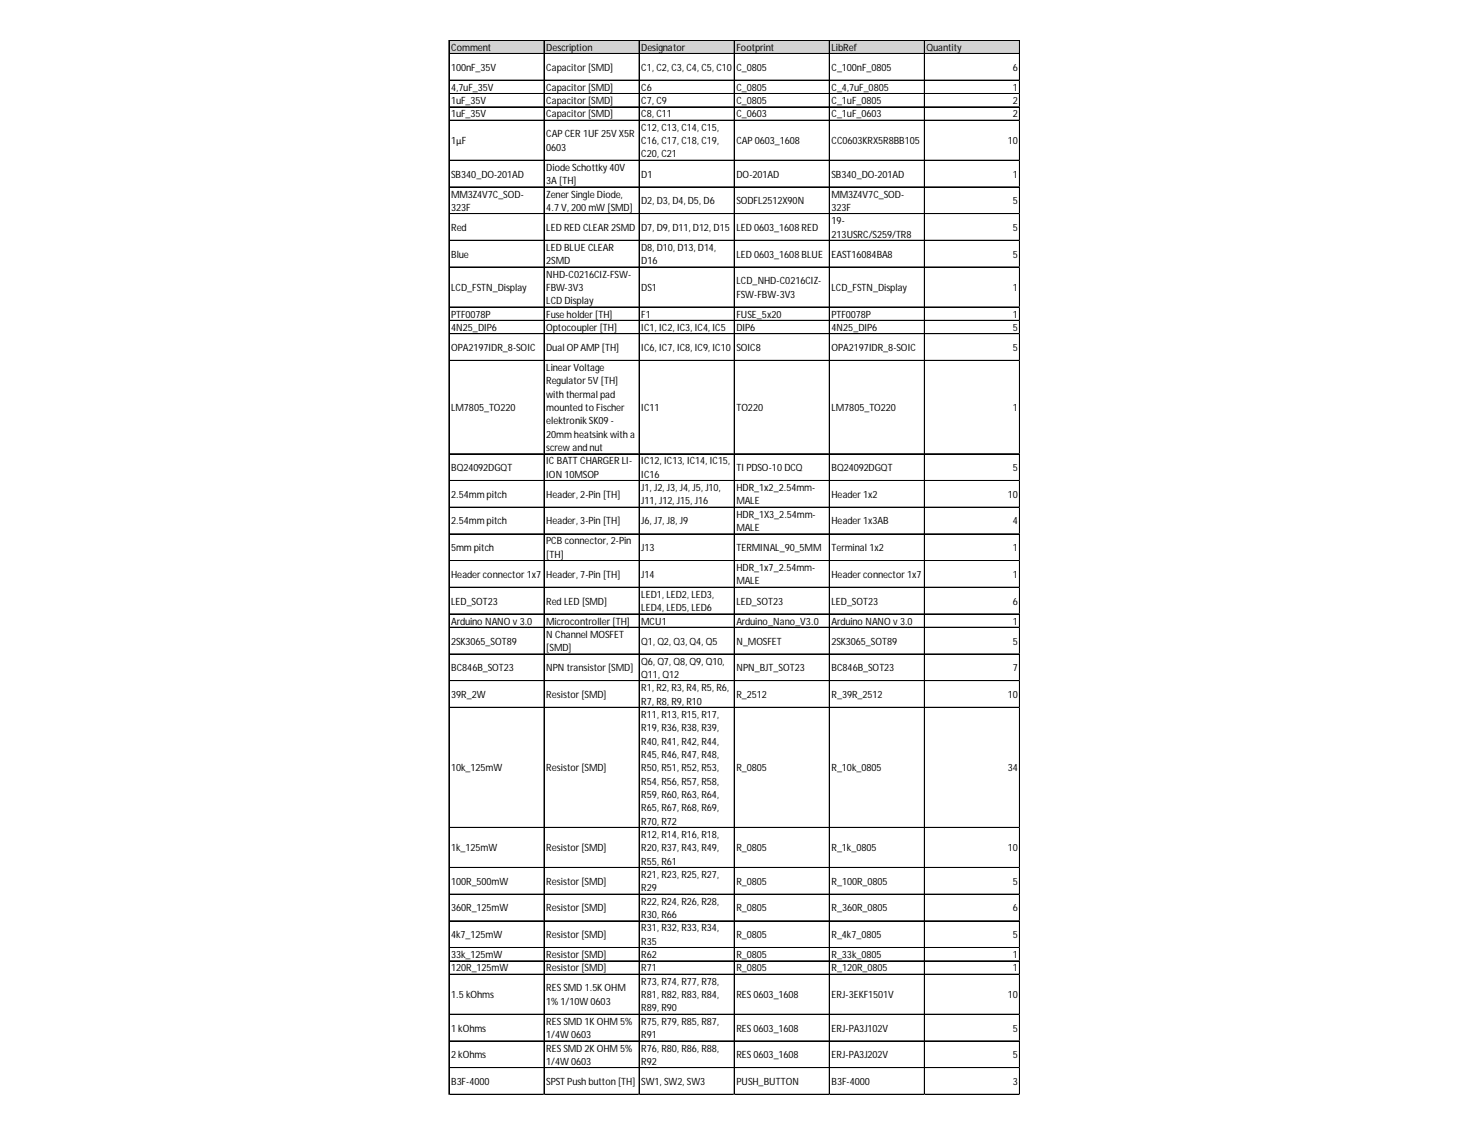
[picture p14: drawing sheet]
<svg xmlns="http://www.w3.org/2000/svg" width="279mm" height="216mm" viewBox="0 0 279 216" stroke-linecap="round" stroke-linejoin="round" font-family="sans-serif">
<defs><g id="words">
<g font-size="1.9">
<text x="85.7" y="9.6">Comment</text>
<text x="103.7" y="9.6">Description</text>
<text x="121.8" y="9.6">Designator</text>
<text x="139.9" y="9.6">Footprint</text>
<text x="157.9" y="9.6">LibRef</text>
<text x="176" y="9.6">Quantity</text>
<text x="85.7" y="13.4">100nF_35V</text>
<text x="85.7" y="17.2">4,7uF_35V</text>
<text x="103.7" y="13.4">Capacitor [SMD]</text>
<text x="103.7" y="17.2">Capacitor [SMD]</text>
<text x="121.8" y="13.4">C1, C2, C3, C4, C5, C10</text>
<text x="121.8" y="17.2">C6</text>
<text x="139.9" y="13.4">C_0805</text>
<text x="139.9" y="17.2">C_0805</text>
<text x="157.9" y="13.4">C_100nF_0805</text>
<text x="157.9" y="17.2">C_4,7uF_0805</text>
<text x="192.4" y="13.4">6</text>
<text x="192.4" y="17.2">1</text>
<text x="85.7" y="19.8">1uF_35V</text>
<text x="85.7" y="22.3">1uF_35V</text>
<text x="103.7" y="19.8">Capacitor [SMD]</text>
<text x="103.7" y="22.3">Capacitor [SMD]</text>
<text x="121.8" y="19.8">C7, C9</text>
<text x="121.8" y="22.3">C8, C11</text>
<text x="139.9" y="19.8">C_0805</text>
<text x="139.9" y="22.3">C_0603</text>
<text x="157.9" y="19.8">C_1uF_0805</text>
<text x="157.9" y="22.3">C_1uF_0603</text>
<text x="192.4" y="19.8">2</text>
<text x="192.4" y="22.3">2</text>
<text x="85.7" y="27.4">1µF</text>
<text x="103.7" y="26.1">CAP CER 1UF 25V X5R</text>
<text x="103.7" y="28.6">0603</text>
<text x="121.8" y="24.8">C12, C13, C14, C15,</text>
<text x="121.8" y="27.4">C16, C17, C18, C19,</text>
<text x="121.8" y="29.9">C20, C21</text>
<text x="139.9" y="27.4">CAP 0603_1608</text>
<text x="157.9" y="27.4">CC0603KRX5R8BB105</text>
<text x="191.4" y="27.4">10</text>
<text x="85.7" y="33.7">SB340_DO-201AD</text>
<text x="103.7" y="32.4">Diode Schottky 40V</text>
<text x="103.7" y="35">3A [TH]</text>
<text x="121.8" y="33.7">D1</text>
<text x="139.9" y="33.7">DO-201AD</text>
<text x="157.9" y="33.7">SB340_DO-201AD</text>
<text x="192.4" y="33.7">1</text>
<text x="85.7" y="37.5">MM3Z4V7C_SOD-</text>
<text x="85.7" y="40">323F</text>
<text x="103.7" y="37.5">Zener Single Diode,</text>
<text x="103.7" y="40">4.7 V, 200 mW [SMD]</text>
<text x="121.8" y="38.8">D2, D3, D4, D5, D6</text>
<text x="139.9" y="38.8">SODFL2512X90N</text>
<text x="157.9" y="37.5">MM3Z4V7C_SOD-</text>
<text x="157.9" y="40">323F</text>
<text x="192.4" y="38.8">5</text>
<text x="85.7" y="43.8">Red</text>
<text x="103.7" y="43.8">LED RED CLEAR 2SMD</text>
<text x="103.7" y="47.6">LED BLUE CLEAR</text>
<text x="121.8" y="43.8">D7, D9, D11, D12, D15</text>
<text x="121.8" y="47.6">D8, D10, D13, D14,</text>
<text x="139.9" y="43.8">LED 0603_1608 RED</text>
<text x="157.9" y="42.6">19-</text>
<text x="157.9" y="45.1">213USRC/S259/TR8</text>
<text x="192.4" y="43.8">5</text>
<text x="85.7" y="48.9">Blue</text>
<text x="103.7" y="50.2">2SMD</text>
<text x="103.7" y="52.7">NHD-C0216CIZ-FSW-</text>
<text x="121.8" y="50.2">D16</text>
<text x="139.9" y="48.9">LED 0603_1608 BLUE</text>
<text x="139.9" y="54">LCD_NHD-C0216CIZ-</text>
<text x="157.9" y="48.9">EAST16084BA8</text>
<text x="192.4" y="48.9">5</text>
<text x="85.7" y="55.2">LCD_FSTN_Display</text>
<text x="103.7" y="55.2">FBW-3V3</text>
<text x="103.7" y="57.8">LCD Display</text>
<text x="121.8" y="55.2">DS1</text>
<text x="139.9" y="56.5">FSW-FBW-3V3</text>
<text x="157.9" y="55.2">LCD_FSTN_Display</text>
<text x="192.4" y="55.2">1</text>
<text x="85.7" y="60.3">PTF0078P</text>
<text x="85.7" y="62.8">4N25_DIP6</text>
<text x="103.7" y="60.3">Fuse holder [TH]</text>
<text x="103.7" y="62.8">Optocoupler [TH]</text>
<text x="121.8" y="60.3">F1</text>
<text x="121.8" y="62.8">IC1, IC2, IC3, IC4, IC5</text>
<text x="139.9" y="60.3">FUSE_5x20</text>
<text x="139.9" y="62.8">DIP6</text>
<text x="157.9" y="60.3">PTF0078P</text>
<text x="157.9" y="62.8">4N25_DIP6</text>
<text x="192.4" y="60.3">1</text>
<text x="192.4" y="62.8">5</text>
<text x="85.7" y="66.6">OPA2197IDR_8-SOIC</text>
<text x="103.7" y="66.6">Dual OP AMP [TH]</text>
<text x="103.7" y="70.4">Linear Voltage</text>
<text x="121.8" y="66.6">IC6, IC7, IC8, IC9, IC10</text>
<text x="139.9" y="66.6">SOIC8</text>
<text x="157.9" y="66.6">OPA2197IDR_8-SOIC</text>
<text x="192.4" y="66.6">5</text>
<text x="103.7" y="73">Regulator 5V [TH]</text>
<text x="103.7" y="75.5">with thermal pad</text>
<text x="85.7" y="78">LM7805_TO220</text>
<text x="103.7" y="78">mounted to Fischer</text>
<text x="103.7" y="80.6">elektronik SK09 -</text>
<text x="103.7" y="83.1">20mm heatsink with a</text>
<text x="121.8" y="78">IC11</text>
<text x="139.9" y="78">TO220</text>
<text x="157.9" y="78">LM7805_TO220</text>
<text x="192.4" y="78">1</text>
<text x="85.7" y="89.5">BQ24092DGQT</text>
<text x="103.7" y="85.6">screw and nut</text>
<text x="103.7" y="88.2">IC BATT CHARGER LI-</text>
<text x="121.8" y="88.2">IC12, IC13, IC14, IC15,</text>
<text x="139.9" y="89.5">TI PDSO-10 DCQ</text>
<text x="157.9" y="89.5">BQ24092DGQT</text>
<text x="192.4" y="89.5">5</text>
<text x="85.7" y="94.5">2.54mm pitch</text>
<text x="103.7" y="90.7">ION 10MSOP</text>
<text x="103.7" y="94.5">Header, 2-Pin [TH]</text>
<text x="121.8" y="90.7">IC16</text>
<text x="121.8" y="93.3">J1, J2, J3, J4, J5, J10,</text>
<text x="121.8" y="95.8">J11, J12, J15, J16</text>
<text x="139.9" y="93.3">HDR_1x2_2.54mm-</text>
<text x="139.9" y="95.8">MALE</text>
<text x="157.9" y="94.5">Header 1x2</text>
<text x="191.4" y="94.5">10</text>
<text x="85.7" y="99.6">2.54mm pitch</text>
<text x="103.7" y="99.6">Header, 3-Pin [TH]</text>
<text x="121.8" y="99.6">J6, J7, J8, J9</text>
<text x="139.9" y="98.3">HDR_1X3_2.54mm-</text>
<text x="139.9" y="100.9">MALE</text>
<text x="157.9" y="99.6">Header 1x3AB</text>
<text x="192.4" y="99.6">4</text>
<text x="85.7" y="104.7">5mm pitch</text>
<text x="103.7" y="103.4">PCB connector, 2-Pin</text>
<text x="103.7" y="105.9">[TH]</text>
<text x="121.8" y="104.7">J13</text>
<text x="139.9" y="104.7">TERMINAL_90_5MM</text>
<text x="157.9" y="104.7">Terminal 1x2</text>
<text x="192.4" y="104.7">1</text>
<text x="85.7" y="109.7">Header connector 1x7</text>
<text x="103.7" y="109.7">Header, 7-Pin [TH]</text>
<text x="121.8" y="109.7">J14</text>
<text x="121.8" y="113.5">LED1, LED2, LED3,</text>
<text x="139.9" y="108.5">HDR_1x7_2.54mm-</text>
<text x="139.9" y="111">MALE</text>
<text x="157.9" y="109.7">Header connector 1x7</text>
<text x="192.4" y="109.7">1</text>
<text x="85.7" y="114.8">LED_SOT23</text>
<text x="85.7" y="118.6">Arduino NANO v 3.0</text>
<text x="103.7" y="114.8">Red LED [SMD]</text>
<text x="103.7" y="118.6">Microcontroller [TH]</text>
<text x="121.8" y="116.1">LED4, LED5, LED6</text>
<text x="121.8" y="118.6">MCU1</text>
<text x="139.9" y="114.8">LED_SOT23</text>
<text x="139.9" y="118.6">Arduino_Nano_V3.0</text>
<text x="157.9" y="114.8">LED_SOT23</text>
<text x="157.9" y="118.6">Arduino NANO v 3.0</text>
<text x="192.4" y="114.8">6</text>
<text x="192.4" y="118.6">1</text>
<text x="85.7" y="122.4">2SK3065_SOT89</text>
<text x="103.7" y="121.1">N Channel MOSFET</text>
<text x="103.7" y="123.7">[SMD]</text>
<text x="121.8" y="122.4">Q1, Q2, Q3, Q4, Q5</text>
<text x="139.9" y="122.4">N_MOSFET</text>
<text x="157.9" y="122.4">2SK3065_SOT89</text>
<text x="192.4" y="122.4">5</text>
<text x="85.7" y="127.5">BC846B_SOT23</text>
<text x="103.7" y="127.5">NPN transistor [SMD]</text>
<text x="121.8" y="126.2">Q6, Q7, Q8, Q9, Q10,</text>
<text x="121.8" y="128.7">Q11, Q12</text>
<text x="121.8" y="131.3">R1, R2, R3, R4, R5, R6,</text>
<text x="139.9" y="127.5">NPN_BJT_SOT23</text>
<text x="157.9" y="127.5">BC846B_SOT23</text>
<text x="192.4" y="127.5">7</text>
<text x="85.7" y="132.5">39R_2W</text>
<text x="103.7" y="132.5">Resistor [SMD]</text>
<text x="121.8" y="133.8">R7, R8, R9, R10</text>
<text x="121.8" y="136.3">R11, R13, R15, R17,</text>
<text x="139.9" y="132.5">R_2512</text>
<text x="157.9" y="132.5">R_39R_2512</text>
<text x="191.4" y="132.5">10</text>
<text x="121.8" y="138.9">R19, R36, R38, R39,</text>
<text x="121.8" y="141.4">R40, R41, R42, R44,</text>
<text x="121.8" y="143.9">R45, R46, R47, R48,</text>
<text x="85.7" y="146.5">10k_125mW</text>
<text x="103.7" y="146.5">Resistor [SMD]</text>
<text x="121.8" y="146.5">R50, R51, R52, R53,</text>
<text x="121.8" y="149">R54, R56, R57, R58,</text>
<text x="139.9" y="146.5">R_0805</text>
<text x="157.9" y="146.5">R_10k_0805</text>
<text x="191.4" y="146.5">34</text>
<text x="121.8" y="151.5">R59, R60, R63, R64,</text>
<text x="121.8" y="154.1">R65, R67, R68, R69,</text>
<text x="85.7" y="161.7">1k_125mW</text>
<text x="103.7" y="161.7">Resistor [SMD]</text>
<text x="121.8" y="156.6">R70, R72</text>
<text x="121.8" y="159.1">R12, R14, R16, R18,</text>
<text x="121.8" y="161.7">R20, R37, R43, R49,</text>
<text x="139.9" y="161.7">R_0805</text>
<text x="157.9" y="161.7">R_1k_0805</text>
<text x="191.4" y="161.7">10</text>
<text x="85.7" y="168">100R_500mW</text>
<text x="103.7" y="168">Resistor [SMD]</text>
<text x="121.8" y="164.2">R55, R61</text>
<text x="121.8" y="166.7">R21, R23, R25, R27,</text>
<text x="139.9" y="168">R_0805</text>
<text x="157.9" y="168">R_100R_0805</text>
<text x="192.4" y="168">5</text>
<text x="85.7" y="173.1">360R_125mW</text>
<text x="103.7" y="173.1">Resistor [SMD]</text>
<text x="121.8" y="169.3">R29</text>
<text x="121.8" y="171.8">R22, R24, R26, R28,</text>
<text x="139.9" y="173.1">R_0805</text>
<text x="157.9" y="173.1">R_360R_0805</text>
<text x="192.4" y="173.1">6</text>
<text x="85.7" y="178.1">4k7_125mW</text>
<text x="103.7" y="178.1">Resistor [SMD]</text>
<text x="121.8" y="174.3">R30, R66</text>
<text x="121.8" y="176.9">R31, R32, R33, R34,</text>
<text x="121.8" y="179.4">R35</text>
<text x="139.9" y="178.1">R_0805</text>
<text x="157.9" y="178.1">R_4k7_0805</text>
<text x="192.4" y="178.1">5</text>
<text x="85.7" y="181.9">33k_125mW</text>
<text x="85.7" y="184.5">120R_125mW</text>
<text x="103.7" y="181.9">Resistor [SMD]</text>
<text x="103.7" y="184.5">Resistor [SMD]</text>
<text x="121.8" y="181.9">R62</text>
<text x="121.8" y="184.5">R71</text>
<text x="139.9" y="181.9">R_0805</text>
<text x="139.9" y="184.5">R_0805</text>
<text x="157.9" y="181.9">R_33k_0805</text>
<text x="157.9" y="184.5">R_120R_0805</text>
<text x="192.4" y="181.9">1</text>
<text x="192.4" y="184.5">1</text>
<text x="85.7" y="189.5">1.5 kOhms</text>
<text x="103.7" y="188.3">RESSMD 1.5K OHM</text>
<text x="103.7" y="190.8">1% 1/10W 0603</text>
<text x="121.8" y="187">R73, R74, R77, R78,</text>
<text x="121.8" y="189.5">R81, R82, R83, R84,</text>
<text x="139.9" y="189.5">RES0603_1608</text>
<text x="157.9" y="189.5">ERJ-3EKF1501V</text>
<text x="191.4" y="189.5">10</text>
<text x="85.7" y="195.9">1 kOhms</text>
<text x="103.7" y="194.6">RESSMD 1K OHM 5%</text>
<text x="103.7" y="197.1">1/4W 0603</text>
<text x="121.8" y="192.1">R89, R90</text>
<text x="121.8" y="194.6">R75, R79, R85, R87,</text>
<text x="121.8" y="197.1">R91</text>
<text x="139.9" y="195.9">RES0603_1608</text>
<text x="157.9" y="195.9">ERJ-PA3J102V</text>
<text x="192.4" y="195.9">5</text>
<text x="85.7" y="200.9">2 kOhms</text>
<text x="103.7" y="199.7">RESSMD 2K OHM 5%</text>
<text x="103.7" y="202.2">1/4W 0603</text>
<text x="121.8" y="199.7">R76, R80, R86, R88,</text>
<text x="121.8" y="202.2">R92</text>
<text x="139.9" y="200.9">RES0603_1608</text>
<text x="157.9" y="200.9">ERJ-PA3J202V</text>
<text x="192.4" y="200.9">5</text>
<text x="85.7" y="206">B3F-4000</text>
<text x="103.7" y="206">SPST Push button [TH]</text>
<text x="121.8" y="206">SW1, SW2, SW3</text>
<text x="139.9" y="206">PUSH_BUTTON</text>
<text x="157.9" y="206">B3F-4000</text>
<text x="192.4" y="206">3</text>
</g>
</g></defs>
<path d="M85.3 7.7h108.5v2.6h-108.5z" fill="#d3d3d3"/>
<g fill="none" stroke="#000" stroke-width=".19">
<path d="M85.3 7.6v200.3M85.4 7.6h108.3M85.4 7.7h108.3M85.4 10.1h108.3M85.4 10.2h108.3M85.4 15.2h108.3M85.4 15.3h108.3M85.4 17.8h108.3M103.3 7.7v200.2M103.4 7.7v200.2M121.4 7.7v200.2M139.4 7.7v200.2"/>
<path d="M139.5 7.7v200.2M157.5 7.7v200.2M157.6 7.7v200.2M175.6 7.7v200.2M193.6 7.7v200.2M193.7 7.7v200.2M85.4 20.3h108.3M85.4 22.8h108.3M85.4 22.9h108.3M85.4 30.4h108.3M85.4 30.5h108.3M85.4 35.5h108.3"/>
<path d="M85.4 40.6h108.3M85.4 45.6h108.3M85.4 45.7h108.3M85.4 50.7h108.3M85.4 58.3h108.3M85.4 60.8h108.3M85.4 60.9h108.3M85.4 63.4h108.3M85.4 68.4h108.3M85.4 68.5h108.3M85.4 86.2h108.3M85.4 91.2h108.3"/>
<path d="M85.4 91.3h108.3M85.4 96.3h108.3M85.4 96.4h108.3M85.4 101.4h108.3M85.4 106.4h108.3M85.4 106.5h108.3M85.4 111.5h108.3M85.4 111.6h108.3M85.4 116.6h108.3M85.4 119.1h108.3M85.4 119.2h108.3M85.4 124.2h108.3"/>
<path d="M85.4 129.2h108.3M85.4 129.3h108.3M85.4 134.3h108.3M85.4 134.4h108.3M85.4 157.1h108.3M85.4 157.2h108.3M85.4 164.7h108.3M85.4 164.8h108.3M85.4 169.8h108.3M85.4 174.8h108.3M85.4 174.9h108.3M85.4 179.9h108.3"/>
<path d="M85.4 180h108.3M85.4 182.4h108.3M85.4 182.5h108.3M85.4 185h108.3M85.4 192.6h108.3M85.4 197.6h108.3M85.4 197.7h108.3M85.4 202.7h108.3M85.4 202.8h108.3M85.4 207.8h108.3"/>
</g>
<path d="M85.3 207.9h.1" fill="none" stroke="#d4d4d4" stroke-width=".19"/>
<path d="M85.3 207.9h.1z" fill="#d4d4d4"/>
<path d="M103.3 207.9h.1" fill="none" stroke="#d4d4d4" stroke-width=".19"/>
<path d="M103.3 207.9h.1z" fill="#d4d4d4"/>
<path d="M121.4 207.9h.1" fill="none" stroke="#d4d4d4" stroke-width=".19"/>
<path d="M121.4 207.9h.1z" fill="#d4d4d4"/>
<path d="M139.4 207.9h.1" fill="none" stroke="#d4d4d4" stroke-width=".19"/>
<path d="M139.4 207.9h.2z" fill="#d4d4d4"/>
<path d="M157.5 207.9h.1" fill="none" stroke="#d4d4d4" stroke-width=".19"/>
<path d="M157.5 207.9h.1z" fill="#d4d4d4"/>
<path d="M175.6 207.9h.1" fill="none" stroke="#d4d4d4" stroke-width=".19"/>
<path d="M175.6 207.9h.1z" fill="#d4d4d4"/>
<path d="M193.6 207.9h.1" fill="none" stroke="#d4d4d4" stroke-width=".19"/>
<path d="M193.6 207.9h.1z" fill="#d4d4d4"/>
<path d="M193.7 15.2h.1" fill="none" stroke="#d4d4d4" stroke-width=".19"/>
<path d="M193.7 15.2l.1 .1z" fill="#d4d4d4"/>
<path d="M193.7 17.8h.1" fill="none" stroke="#d4d4d4" stroke-width=".19"/>
<path d="M193.7 17.8l.1 .1z" fill="#d4d4d4"/>
<path d="M193.7 20.3h.1" fill="none" stroke="#d4d4d4" stroke-width=".19"/>
<path d="M193.7 20.3l.1 .1z" fill="#d4d4d4"/>
<path d="M193.7 22.8h.1" fill="none" stroke="#d4d4d4" stroke-width=".19"/>
<path d="M193.7 22.8l.1 .1z" fill="#d4d4d4"/>
<path d="M193.7 30.4h.1" fill="none" stroke="#d4d4d4" stroke-width=".19"/>
<path d="M193.7 30.4l.1 .1z" fill="#d4d4d4"/>
<path d="M193.7 35.5h.1" fill="none" stroke="#d4d4d4" stroke-width=".19"/>
<path d="M193.7 35.5l.1 .1z" fill="#d4d4d4"/>
<path d="M193.7 40.6h.1" fill="none" stroke="#d4d4d4" stroke-width=".19"/>
<path d="M193.7 40.6l.1 .1z" fill="#d4d4d4"/>
<path d="M193.7 45.6h.1" fill="none" stroke="#d4d4d4" stroke-width=".19"/>
<path d="M193.7 45.6l.1 .1z" fill="#d4d4d4"/>
<path d="M193.7 50.7h.1" fill="none" stroke="#d4d4d4" stroke-width=".19"/>
<path d="M193.7 50.7l.1 .1z" fill="#d4d4d4"/>
<path d="M193.7 58.3h.1" fill="none" stroke="#d4d4d4" stroke-width=".19"/>
<path d="M193.7 58.3l.1 .1z" fill="#d4d4d4"/>
<path d="M193.7 60.8h.1" fill="none" stroke="#d4d4d4" stroke-width=".19"/>
<path d="M193.7 60.8l.1 .1z" fill="#d4d4d4"/>
<path d="M193.7 63.4h.1" fill="none" stroke="#d4d4d4" stroke-width=".19"/>
<path d="M193.7 63.4l.1 .1z" fill="#d4d4d4"/>
<path d="M193.7 68.4h.1" fill="none" stroke="#d4d4d4" stroke-width=".19"/>
<path d="M193.7 68.4l.1 .1z" fill="#d4d4d4"/>
<path d="M193.7 86.2h.1" fill="none" stroke="#d4d4d4" stroke-width=".19"/>
<path d="M193.7 86.2l.1 .1z" fill="#d4d4d4"/>
<path d="M193.7 91.2h.1" fill="none" stroke="#d4d4d4" stroke-width=".19"/>
<path d="M193.7 91.2l.1 .1z" fill="#d4d4d4"/>
<path d="M193.7 96.3h.1" fill="none" stroke="#d4d4d4" stroke-width=".19"/>
<path d="M193.7 96.3l.1 .1z" fill="#d4d4d4"/>
<path d="M193.7 101.4h.1" fill="none" stroke="#d4d4d4" stroke-width=".19"/>
<path d="M193.7 101.4l.1 .1z" fill="#d4d4d4"/>
<path d="M193.7 106.4h.1" fill="none" stroke="#d4d4d4" stroke-width=".19"/>
<path d="M193.7 106.4l.1 .1z" fill="#d4d4d4"/>
<path d="M193.7 111.5h.1" fill="none" stroke="#d4d4d4" stroke-width=".19"/>
<path d="M193.7 111.5l.1 .1z" fill="#d4d4d4"/>
<path d="M193.7 116.6h.1" fill="none" stroke="#d4d4d4" stroke-width=".19"/>
<path d="M193.7 116.6l.1 .1z" fill="#d4d4d4"/>
<path d="M193.7 119.1h.1" fill="none" stroke="#d4d4d4" stroke-width=".19"/>
<path d="M193.7 119.1l.1 .1z" fill="#d4d4d4"/>
<path d="M193.7 124.2h.1" fill="none" stroke="#d4d4d4" stroke-width=".19"/>
<path d="M193.7 124.2l.1 .1z" fill="#d4d4d4"/>
<path d="M193.7 129.2h.1" fill="none" stroke="#d4d4d4" stroke-width=".19"/>
<path d="M193.7 129.2l.1 .1z" fill="#d4d4d4"/>
<path d="M193.7 134.3h.1" fill="none" stroke="#d4d4d4" stroke-width=".19"/>
<path d="M193.7 134.3l.1 .1z" fill="#d4d4d4"/>
<path d="M193.7 157.1h.1" fill="none" stroke="#d4d4d4" stroke-width=".19"/>
<path d="M193.7 157.1l.1 .1z" fill="#d4d4d4"/>
<path d="M193.7 164.7h.1" fill="none" stroke="#d4d4d4" stroke-width=".19"/>
<path d="M193.7 164.7l.1 .1z" fill="#d4d4d4"/>
<path d="M193.7 169.8h.1" fill="none" stroke="#d4d4d4" stroke-width=".19"/>
<path d="M193.7 169.8l.1 .1z" fill="#d4d4d4"/>
<path d="M193.7 174.8h.1" fill="none" stroke="#d4d4d4" stroke-width=".19"/>
<path d="M193.7 174.8l.1 .2z" fill="#d4d4d4"/>
<path d="M193.7 179.9h.1" fill="none" stroke="#d4d4d4" stroke-width=".19"/>
<path d="M193.7 179.9l.1 .1z" fill="#d4d4d4"/>
<path d="M193.7 182.4h.1" fill="none" stroke="#d4d4d4" stroke-width=".19"/>
<path d="M193.7 182.4l.1 .2z" fill="#d4d4d4"/>
<path d="M193.7 185h.1" fill="none" stroke="#d4d4d4" stroke-width=".19"/>
<path d="M193.7 185l.1 .1z" fill="#d4d4d4"/>
<path d="M193.7 192.6h.1" fill="none" stroke="#d4d4d4" stroke-width=".19"/>
<path d="M193.7 192.6l.1 .1z" fill="#d4d4d4"/>
<path d="M193.7 197.6h.1" fill="none" stroke="#d4d4d4" stroke-width=".19"/>
<path d="M193.7 197.6l.1 .2z" fill="#d4d4d4"/>
<path d="M193.7 202.7h.1" fill="none" stroke="#d4d4d4" stroke-width=".19"/>
<path d="M193.7 202.7l.1 .1z" fill="#d4d4d4"/>
<path d="M193.7 207.8h.1" fill="none" stroke="#d4d4d4" stroke-width=".19"/>
<path d="M193.7 207.8l.1 .1z" fill="#d4d4d4"/>
<use href="#words"/>
</svg>
